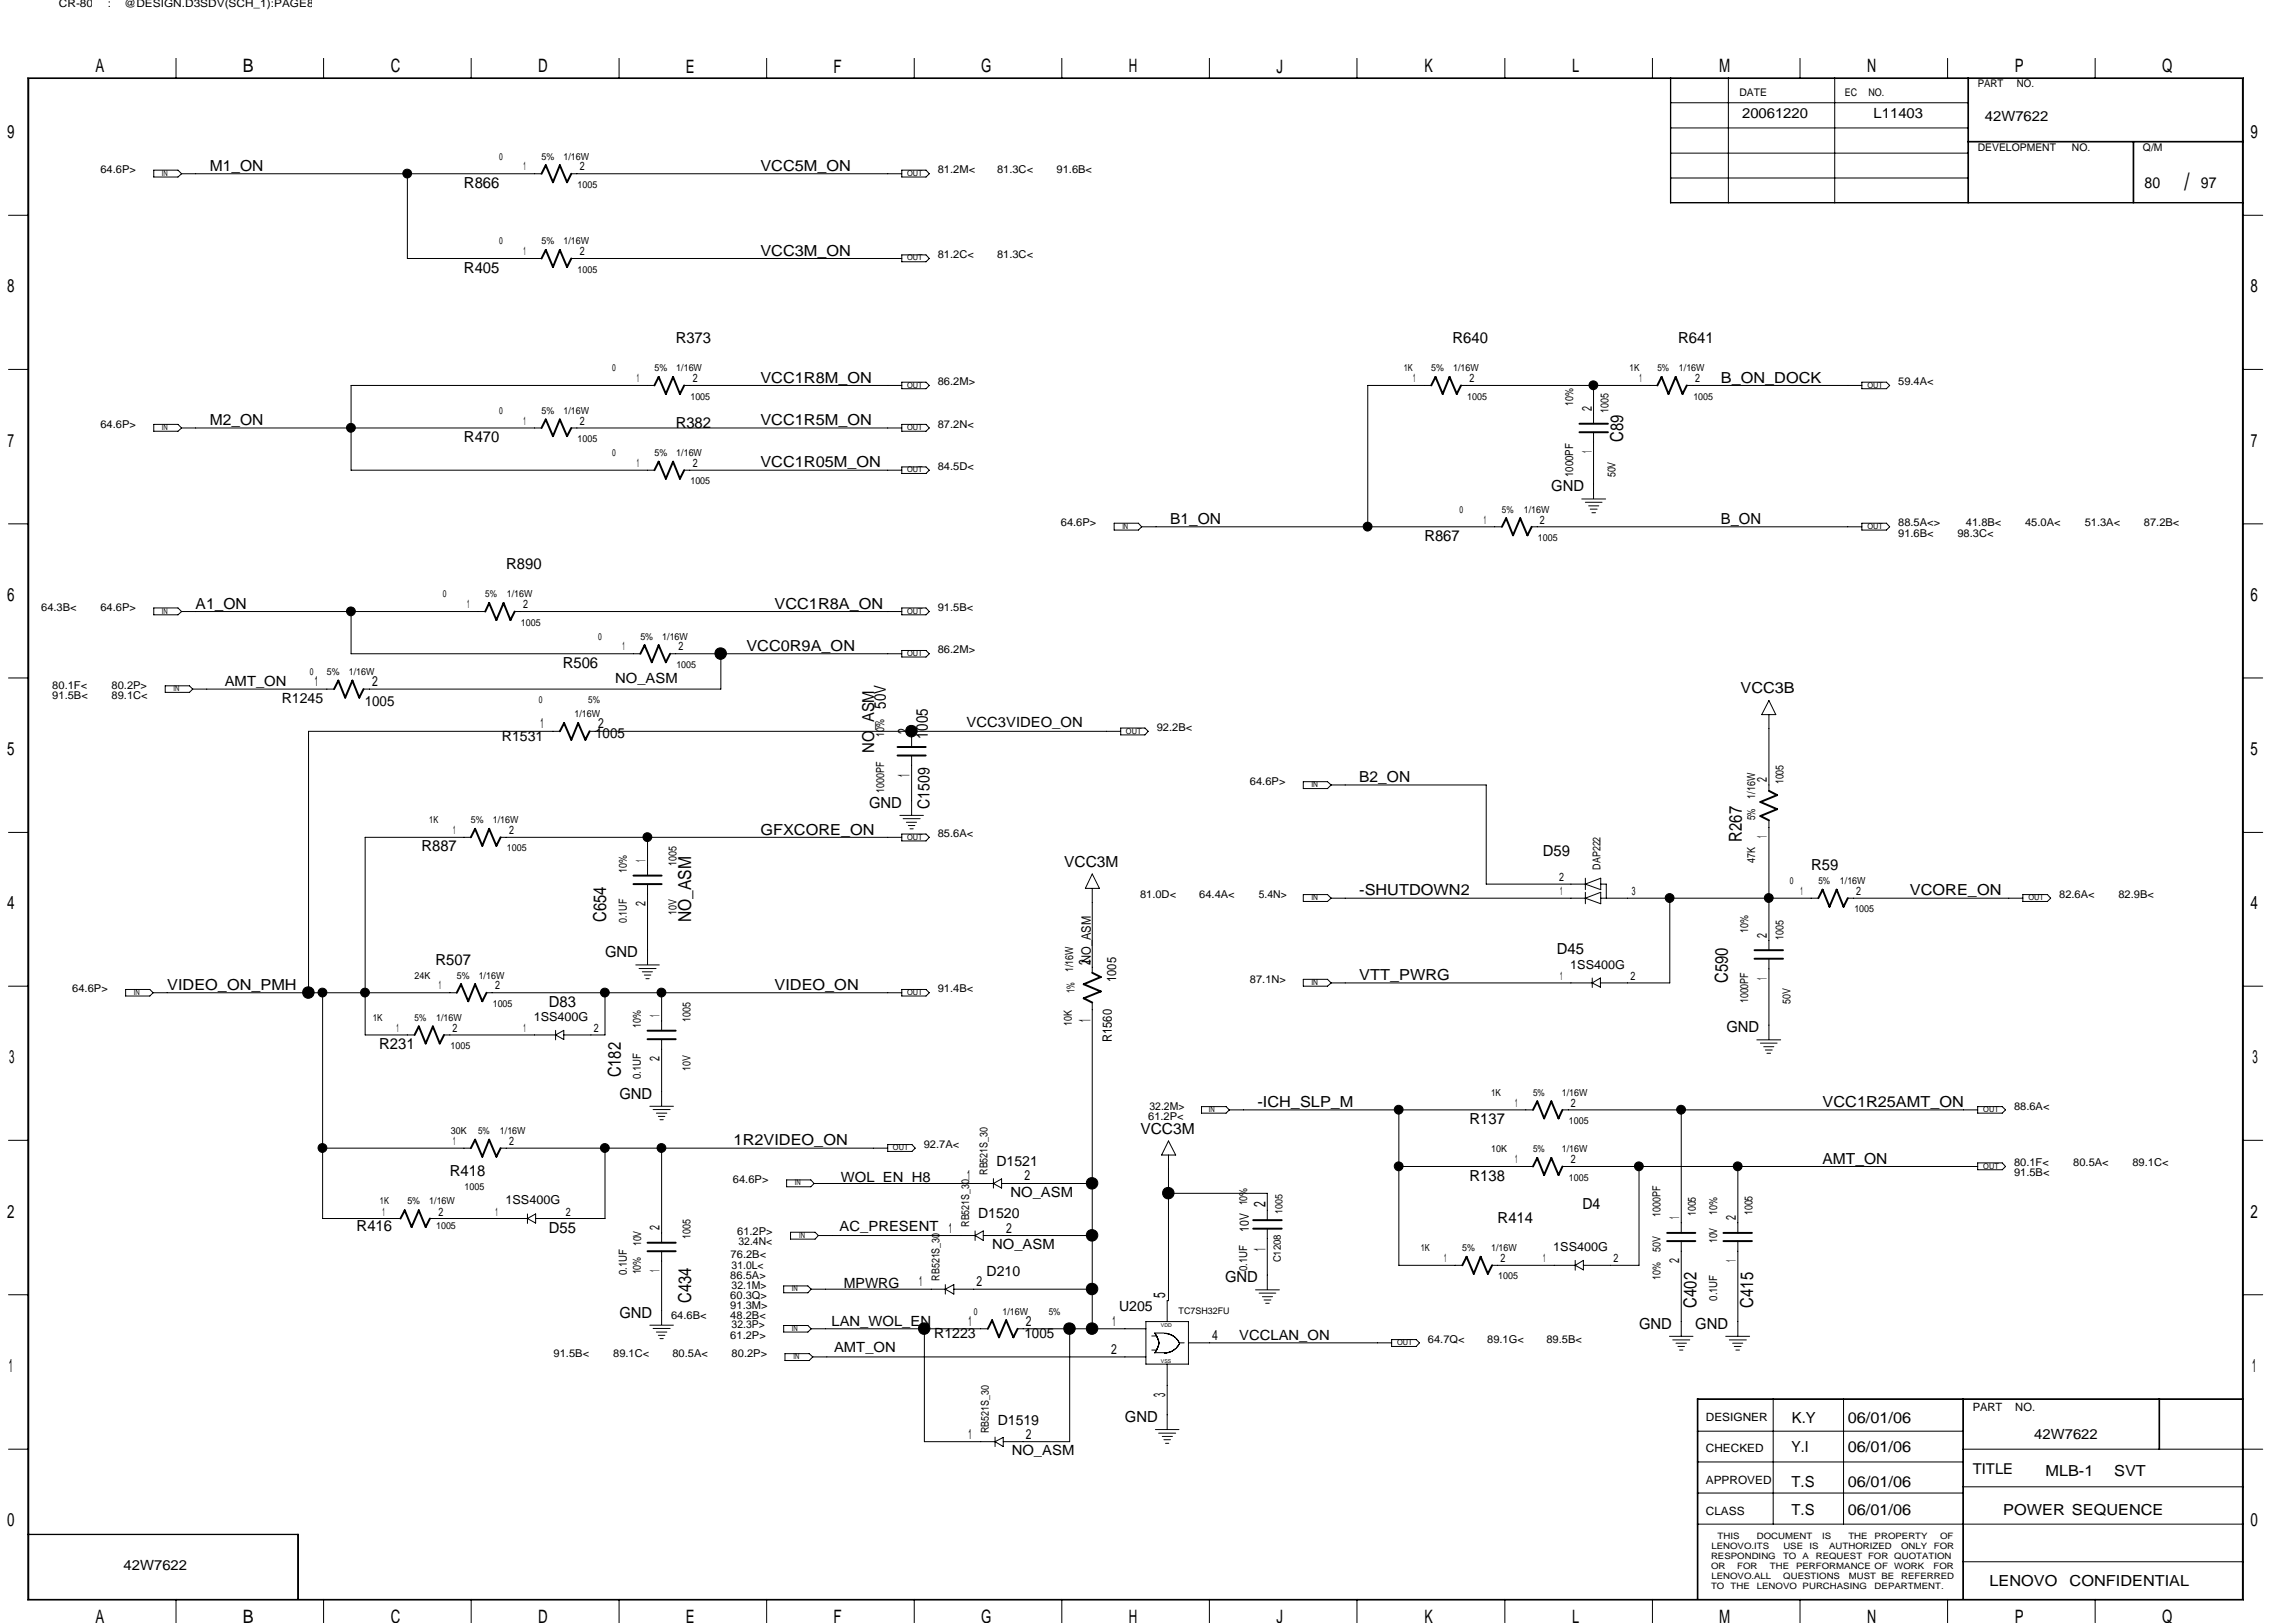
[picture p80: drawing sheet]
<svg xmlns="http://www.w3.org/2000/svg" width="297mm" height="210mm" viewBox="0 0 297 210" stroke-linecap="round" stroke-linejoin="round" font-family="sans-serif">
<defs><g id="words">
<text font-size="3.1" x="282.6" y="24.6">/</text>
<g font-size="2.4">
<text x="12.4" y="9.4">A</text>
<text x="31.4" y="9.4">B</text>
<text x="50.5" y="9.4">C</text>
<text x="69.6" y="9.4">D</text>
<text x="88.7" y="9.4">E</text>
<text x="107.8" y="9.4">F</text>
<text x="127" y="9.4">G</text>
<text x="146" y="9.4">H</text>
<text x="165.1" y="9.4">J</text>
<text x="184.3" y="9.4">K</text>
<text x="203.4" y="9.4">L</text>
<text x="222.4" y="9.4">M</text>
<text x="241.6" y="9.4">N</text>
<text x="260.6" y="9.4">P</text>
<text x="279.7" y="9.4">Q</text>
<text x=".9" y="17.9">9</text>
<text x="291.2" y="17.9">9</text>
<text x=".9" y="37.8">8</text>
<text x="291.2" y="37.8">8</text>
<text x="1" y="57.8">7</text>
<text x="291.2" y="57.8">7</text>
<text x=".9" y="77.8">6</text>
<text x="291.2" y="77.8">6</text>
<text x=".9" y="97.7">5</text>
<text x="291.2" y="97.7">5</text>
<text x=".9" y="117.6">4</text>
<text x="291.2" y="117.6">4</text>
<text x="1.2" y="137.6">3</text>
<text x="291.4" y="137.6">3</text>
<text x=".9" y="157.5">2</text>
<text x="291.2" y="157.5">2</text>
<text x="1.1" y="177.5">1</text>
<text x="291.4" y="177.5">1</text>
<text x=".9" y="197.4">0</text>
<text x="291.2" y="197.4">0</text>
<text x="12.4" y="210">A</text>
<text x="31.4" y="210">B</text>
<text x="50.5" y="210">C</text>
<text x="69.6" y="210">D</text>
<text x="127" y="210">G</text>
<text x="146" y="210">H</text>
<text x="184.3" y="210">K</text>
<text x="203.4" y="210">L</text>
<text x="222.4" y="210">M</text>
<text x="241.6" y="210">N</text>
<text x="260.6" y="210">P</text>
<text x="279.7" y="210">Q</text>
<text x="88.7" y="210">E</text>
<text x="107.8" y="210">F</text>
<text x="165.1" y="210">J</text>
</g>
<g font-size="2.3">
<text x="210" y="57.2" transform="rotate(-90 210 57.2)">C89</text>
<text x="225.3" y="108.9" transform="rotate(-90 225.3 108.9)">R267</text>
<text x="78.4" y="119.3" transform="rotate(-90 78.4 119.3)">C654</text>
<text x="89.4" y="119.3" transform="rotate(-90 89.4 119.3)">NO_ASM</text>
<text x="223.5" y="127.2" transform="rotate(-90 223.5 127.2)">C590</text>
<text x="80.3" y="139.4" transform="rotate(-90 80.3 139.4)">C182</text>
<text x="89.4" y="168.6" transform="rotate(-90 89.4 168.6)">C434</text>
<text x="219.5" y="169.2" transform="rotate(-90 219.5 169.2)">C402</text>
<text x="226.8" y="169.2" transform="rotate(-90 226.8 169.2)">C415</text>
</g>
<g font-size="2.1">
<text x="114.6" y="91.7" transform="rotate(-90 114.6 91.7)">50V</text>
<text x="117.7" y="95" transform="rotate(-90 117.7 95)">2</text>
<text x="120.1" y="95.5" transform="rotate(-90 120.1 95.5)">1005</text>
<text x="113.1" y="97.4" transform="rotate(-90 113.1 97.4)">NO_ASM</text>
<text x="117.7" y="100.6" transform="rotate(-90 117.7 100.6)">1</text>
<text x="120.3" y="104.7" transform="rotate(-90 120.3 104.7)">C1509</text>
<text x="141.1" y="124.8" transform="rotate(-90 141.1 124.8)">2</text>
<text x="141.1" y="132.2" transform="rotate(-90 141.1 132.2)">1</text>
<text x="163.7" y="161.8" transform="rotate(-90 163.7 161.8)">1</text>
<text x="163.7" y="156.2" transform="rotate(-90 163.7 156.2)">2</text>
<text x="150.7" y="167.9" transform="rotate(-90 150.7 167.9)">5</text>
<text x="150.7" y="180.8" transform="rotate(-90 150.7 180.8)">3</text>
</g>
<g font-size="2">
<text x="27.1" y="22.1">M1_ON</text>
<text x="98.4" y="22.1">VCC5M_ON</text>
<text x="60" y="24.3">R866</text>
<text x="277.4" y="24.3">80</text>
<text x="284.7" y="24.3">97</text>
<text x="60" y="35.3">R405</text>
<text x="98.4" y="33.1">VCC3M_ON</text>
<text x="87.4" y="44.4">R373</text>
<text x="187.9" y="44.4">R640</text>
<text x="217.1" y="44.4">R641</text>
<text x="98.4" y="49.5">VCC1R8M_ON</text>
<text x="222.6" y="49.5">B_ON_DOCK</text>
<text x="27.1" y="55">M2_ON</text>
<text x="60" y="57.2">R470</text>
<text x="87.4" y="55.4">R382</text>
<text x="98.4" y="55">VCC1R5M_ON</text>
<text x="98.4" y="60.5">VCC1R05M_ON</text>
<text x="200.7" y="63.6">GND</text>
<text x="151.4" y="67.8">B1_ON</text>
<text x="184.3" y="70">R867</text>
<text x="222.6" y="67.8">B_ON</text>
<text x="65.5" y="73.6">R890</text>
<text x="25.3" y="78.7">A1_ON</text>
<text x="100.2" y="78.7">VCC1R8A_ON</text>
<text x="72.8" y="86.4">R506</text>
<text x="96.6" y="84.2">VCC0R9A_ON</text>
<text x="225.2" y="89.7">VCC3B</text>
<text x="175.8" y="101.2">B2_ON</text>
<text x="98.4" y="108">GFXCORE_ON</text>
<text x="112.4" y="104.5">GND</text>
<text x="54.5" y="110.2">R887</text>
<text x="137.7" y="112.2">VCC3M</text>
<text x="199.6" y="110.7">D59</text>
<text x="234.3" y="112.5">R59</text>
<text x="175.8" y="115.8">-SHUTDOWN2</text>
<text x="247.1" y="115.8">VCORE_ON</text>
<text x="56.3" y="124.8">R507</text>
<text x="78.3" y="123.9">GND</text>
<text x="201.4" y="123.5">D45</text>
<text x="21.6" y="128.1">VIDEO_ON_PMH</text>
<text x="71" y="130.3">D83</text>
<text x="100.2" y="128.1">VIDEO_ON</text>
<text x="175.8" y="126.8">VTT_PWRG</text>
<text x="49.1" y="135.8">R231</text>
<text x="223.3" y="133.6">GND</text>
<text x="80.1" y="142.2">GND</text>
<text x="162.7" y="143.2">-ICH_SLP_M</text>
<text x="235.8" y="143.2">VCC1R25AMT_ON</text>
<text x="94.9" y="148.2">1R2VIDEO_ON</text>
<text x="147.5" y="146.7">VCC3M</text>
<text x="190.1" y="145.4">R137</text>
<text x="58.2" y="152.2">R418</text>
<text x="190.1" y="152.7">R138</text>
<text x="235.8" y="150.5">AMT_ON</text>
<text x="46.1" y="159.3">R416</text>
<text x="71" y="159.5">D55</text>
<text x="193.8" y="158.2">R414</text>
<text x="204.7" y="156.4">D4</text>
<text x="158.5" y="165.9">GND</text>
<text x="80.1" y="170.5">GND</text>
<text x="212" y="171.9">GND</text>
<text x="219.3" y="171.9">GND</text>
<text x="145.5" y="184">GND</text>
<text x="231.8" y="184.1">K.Y</text>
<text x="239.1" y="184.1">06/01/06</text>
<text x="231.8" y="187.8">Y.I</text>
<text x="239.1" y="187.8">06/01/06</text>
<text x="264.6" y="190.9">MLB-1</text>
<text x="273.5" y="190.9">SVT</text>
<text x="231.8" y="196">T.S</text>
<text x="231.8" y="192.4">T.S</text>
<text x="239.1" y="192.4">06/01/06</text>
<text x="239.1" y="196">06/01/06</text>
<text x="259.2" y="196">POWER SEQUENCE</text>
<text x="257.4" y="205.2">LENOVO</text>
<text x="267.8" y="205.2">CONFIDENTIAL</text>
</g>
<text font-size="1.9" x="255.2" y="190.7">TITLE</text>
<g font-size="1.8">
<text x="225.4" y="15.3">20061220</text>
<text x="242.4" y="15.3">L11403</text>
<text x="256.8" y="15.7">42W7622</text>
<text x="205.9" y="53.2" transform="rotate(-90 205.9 53.2)">2</text>
<text x="205.9" y="58.6" transform="rotate(-90 205.9 58.6)">1</text>
<text x="29.1" y="88.7">AMT_ON</text>
<text x="40.7" y="88.7">1</text>
<text x="48.1" y="88.7">2</text>
<text x="79.6" y="88.4">NO_ASM</text>
<text x="36.4" y="90.9">R1245</text>
<text x="47.2" y="91.3">1005</text>
<text x="64.9" y="95.9">R1531</text>
<text x="69.9" y="94.2">1</text>
<text x="77" y="95.5">1005</text>
<text x="77.4" y="94.2">2</text>
<text x="125" y="94.1">VCC3VIDEO_ON</text>
<text x="228.6" y="101.2" transform="rotate(-90 228.6 101.2)">2</text>
<text x="83.5" y="111.5" transform="rotate(-90 83.5 111.5)">1</text>
<text x="228.6" y="108.5" transform="rotate(-90 228.6 108.5)">1</text>
<text x="83.5" y="117.2" transform="rotate(-90 83.5 117.2)">2</text>
<text x="228.6" y="121.3" transform="rotate(-90 228.6 121.3)">2</text>
<text x="85.3" y="131.6" transform="rotate(-90 85.3 131.6)">1</text>
<text x="228.6" y="126.7" transform="rotate(-90 228.6 126.7)">1</text>
<text x="85.3" y="137.3" transform="rotate(-90 85.3 137.3)">2</text>
<text x="108.8" y="152.9">WOL_EN_H8</text>
<text x="125.1" y="152.7">1</text>
<text x="128.9" y="150.9">D1521</text>
<text x="130.7" y="154.9">NO_ASM</text>
<text x="132.5" y="152.7">2</text>
<text x="85.3" y="159.1" transform="rotate(-90 85.3 159.1)">2</text>
<text x="108.6" y="159.3">AC_PRESENT</text>
<text x="122.8" y="159.5">1</text>
<text x="126.5" y="157.6">D1520</text>
<text x="128.4" y="161.6">NO_ASM</text>
<text x="130.2" y="159.5">2</text>
<text x="217.3" y="157.7" transform="rotate(-90 217.3 157.7)">1</text>
<text x="224.6" y="157.9" transform="rotate(-90 224.6 157.9)">2</text>
<text x="85.3" y="164.5" transform="rotate(-90 85.3 164.5)">1</text>
<text x="109.2" y="166.6">MPWRG</text>
<text x="118.9" y="166.4">1</text>
<text x="126.3" y="166.4">2</text>
<text x="127.6" y="165.1">D210</text>
<text x="217.3" y="163.4" transform="rotate(-90 217.3 163.4)">2</text>
<text x="224.6" y="163.3" transform="rotate(-90 224.6 163.3)">1</text>
<text x="107.6" y="171.5">LAN_WOL_EN</text>
<text x="120.9" y="173.1">R1223</text>
<text x="125.3" y="171.5">1</text>
<text x="132.5" y="173.1">1005</text>
<text x="132.7" y="171.5">2</text>
<text x="143.9" y="171.5">1</text>
<text x="144.8" y="169.7">U205</text>
<text x="156.8" y="173.4">4</text>
<text x="160.3" y="173.4">VCCLAN_ON</text>
<text x="107.9" y="175">AMT_ON</text>
<text x="143.8" y="175.2">2</text>
<text x="129.1" y="184.3">D1519</text>
<text x="125.3" y="186.1">1</text>
<text x="130.9" y="188.3">NO_ASM</text>
<text x="132.7" y="186.1">2</text>
<text x="263.2" y="186.1">42W7622</text>
<text x="16" y="203.1">42W7622</text>
</g>
<g font-size="1.7">
<text x="141.1" y="124.6" transform="rotate(-90 141.1 124.6)">NO_ASM</text>
<text x="144.4" y="127" transform="rotate(-90 144.4 127)">1005</text>
<text x="143.8" y="134.8" transform="rotate(-90 143.8 134.8)">R1560</text>
<text x="161.6" y="159.4" transform="rotate(-90 161.6 159.4)">10V</text>
</g>
<g font-size="1.6">
<text x="203.2" y="125.3">1SS400G</text>
<text x="69" y="132.1">1SS400G</text>
<text x="65.4" y="155.8">1SS400G</text>
<text x="201" y="161.9">1SS400G</text>
</g>
<g font-size="1.5">
<text x="67.7" y="22.1">1</text>
<text x="75" y="22.1">2</text>
<text x="67.7" y="33">1</text>
<text x="75" y="33">2</text>
<text x="82.4" y="49.4">1</text>
<text x="89.6" y="49.4">2</text>
<text x="182.8" y="49.4">1</text>
<text x="190.1" y="49.4">2</text>
<text x="212.1" y="49.4">1</text>
<text x="219.3" y="49.4">2</text>
<text x="67.7" y="54.9">1</text>
<text x="75" y="54.9">2</text>
<text x="82.4" y="60.4">1</text>
<text x="89.6" y="60.4">2</text>
<text x="192" y="67.7">1</text>
<text x="199.2" y="67.7">2</text>
<text x="60.4" y="78.7">1</text>
<text x="67.7" y="78.7">2</text>
<text x="80.5" y="84.2">1</text>
<text x="87.8" y="84.2">2</text>
<text x="58.6" y="107.9">1</text>
<text x="65.9" y="107.9">2</text>
<text x="201.7" y="114">2</text>
<text x="201.8" y="115.8">1</text>
<text x="211.1" y="115.8">3</text>
<text x="232.9" y="115.8">1</text>
<text x="240.2" y="115.8">2</text>
<text x="56.8" y="128">1</text>
<text x="64" y="128">2</text>
<text x="201.8" y="126.7">1</text>
<text x="210.9" y="126.7">2</text>
<text x="51.3" y="133.5">1</text>
<text x="58.5" y="133.5">2</text>
<text x="67.7" y="133.5">1</text>
<text x="76.8" y="133.5">2</text>
<text x="196" y="143.2">1</text>
<text x="203.2" y="143.2">2</text>
<text x="58.6" y="148.1">1</text>
<text x="65.9" y="148.1">2</text>
<text x="196" y="150.5">1</text>
<text x="203.2" y="150.5">2</text>
<text x="49.5" y="157.3">1</text>
<text x="56.7" y="157.3">2</text>
<text x="64.1" y="157.3">1</text>
<text x="73.2" y="157.3">2</text>
<text x="186.9" y="163.3">1</text>
<text x="194.1" y="163.3">2</text>
<text x="199.6" y="163.3">1</text>
<text x="208.7" y="163.3">2</text>
<text x="220.7" y="183.9">DESIGNER</text>
<text x="255.2" y="182.6">PART</text>
<text x="260.7" y="182.6">NO.</text>
<text x="220.7" y="191.9">APPROVED</text>
<text x="220.7" y="187.9">CHECKED</text>
<text x="220.7" y="196">CLASS</text>
</g>
<g font-size="1.4">
<text x="7.6" y=".9">CR-80</text>
<text x="14" y=".9">:</text>
<text x="16.1" y=".9">@DESIGN.D3SDV(SCH_1):PAGE8</text>
<text x="255.9" y="11.3">PART</text>
<text x="260.9" y="11.3">NO.</text>
<text x="225" y="12.4">DATE</text>
<text x="238.7" y="12.4">EC</text>
<text x="241.7" y="12.4">NO.</text>
<text x="13" y="22.4">64.6P&gt;</text>
<text x="121.3" y="22.4">81.2M&lt;</text>
<text x="129" y="22.4">81.3C&lt;</text>
<text x="136.7" y="22.4">91.6B&lt;</text>
<text x="255.9" y="19.6">DEVELOPMENT</text>
<text x="268.1" y="19.6">NO.</text>
<text x="277.2" y="19.6">Q/M</text>
<text x="121.3" y="33.4">81.2C&lt;</text>
<text x="129" y="33.4">81.3C&lt;</text>
<text x="121.3" y="49.8">86.2M&gt;</text>
<text x="203.5" y="52.5" transform="rotate(-90 203.5 52.5)">10%</text>
<text x="208.1" y="53.4" transform="rotate(-90 208.1 53.4)">1005</text>
<text x="245.6" y="49.8">59.4A&lt;</text>
<text x="13" y="55.3">64.6P&gt;</text>
<text x="121.3" y="55.3">87.2N&lt;</text>
<text x="121.3" y="60.8">84.5D&lt;</text>
<text x="203.5" y="61.7" transform="rotate(-90 203.5 61.7)">1000PF</text>
<text x="209" y="61.8" transform="rotate(-90 209 61.8)">50V</text>
<text x="137.2" y="68.1">64.6P&gt;</text>
<text x="245.6" y="68.1">88.5A&lt;&gt;</text>
<text x="245.6" y="69.4">91.6B&lt;</text>
<text x="253.2" y="69.4">98.3C&lt;</text>
<text x="254.3" y="68.1">41.8B&lt;</text>
<text x="262" y="68.1">45.0A&lt;</text>
<text x="269.7" y="68.1">51.3A&lt;</text>
<text x="277.4" y="68.1">87.2B&lt;</text>
<text x="5.3" y="79.1">64.3B&lt;</text>
<text x="13" y="79.1">64.6P&gt;</text>
<text x="121.3" y="79.1">91.5B&lt;</text>
<text x="6.8" y="89.1">80.1F&lt;</text>
<text x="14.4" y="89.1">80.2P&gt;</text>
<text x="121.3" y="84.5">86.2M&gt;</text>
<text x="6.8" y="90.4">91.5B&lt;</text>
<text x="14.4" y="90.4">89.1C&lt;</text>
<text x="114.4" y="95.3" transform="rotate(-90 114.4 95.3)">10%</text>
<text x="149.6" y="94.6">92.2B&lt;</text>
<text x="161.7" y="101.5">64.6P&gt;</text>
<text x="230.8" y="101.5" transform="rotate(-90 230.8 101.5)">1005</text>
<text x="114.4" y="102.6" transform="rotate(-90 114.4 102.6)">1000PF</text>
<text x="227.1" y="106.1" transform="rotate(-90 227.1 106.1)">5%</text>
<text x="227.1" y="103.3" transform="rotate(-90 227.1 103.3)">1/16W</text>
<text x="81.1" y="112.9" transform="rotate(-90 81.1 112.9)">10%</text>
<text x="87.5" y="112.1" transform="rotate(-90 87.5 112.1)">1005</text>
<text x="121.3" y="108.3">85.6A&lt;</text>
<text x="207" y="112.5" transform="rotate(-90 207 112.5)">DAP222</text>
<text x="227.1" y="111.6" transform="rotate(-90 227.1 111.6)">47K</text>
<text x="81.1" y="119.5" transform="rotate(-90 81.1 119.5)">0.1UF</text>
<text x="87.5" y="118.4" transform="rotate(-90 87.5 118.4)">10V</text>
<text x="147.5" y="116.2">81.0D&lt;</text>
<text x="155.1" y="116.2">64.4A&lt;</text>
<text x="162.9" y="116.2">5.4N&gt;</text>
<text x="266.4" y="116.2">82.6A&lt;</text>
<text x="274.1" y="116.2">82.9B&lt;</text>
<text x="138.8" y="125.8" transform="rotate(-90 138.8 125.8)">1/16W</text>
<text x="226.2" y="120.7" transform="rotate(-90 226.2 120.7)">10%</text>
<text x="230.8" y="121.6" transform="rotate(-90 230.8 121.6)">1005</text>
<text x="9.4" y="128.4">64.6P&gt;</text>
<text x="121.3" y="128.4">91.4B&lt;</text>
<text x="139" y="128.5" transform="rotate(-90 139 128.5)">1%</text>
<text x="161.7" y="127.1">87.1N&gt;</text>
<text x="226.2" y="129.8" transform="rotate(-90 226.2 129.8)">1000PF</text>
<text x="231.6" y="129.9" transform="rotate(-90 231.6 129.9)">50V</text>
<text x="82.9" y="133" transform="rotate(-90 82.9 133)">10%</text>
<text x="89.3" y="132.2" transform="rotate(-90 89.3 132.2)">1005</text>
<text x="138.7" y="132.7" transform="rotate(-90 138.7 132.7)">10K</text>
<text x="82.9" y="139.6" transform="rotate(-90 82.9 139.6)">0.1UF</text>
<text x="89.3" y="138.5" transform="rotate(-90 89.3 138.5)">10V</text>
<text x="148.7" y="143.6">32.2M&gt;</text>
<text x="260.6" y="143.6">88.6A&lt;</text>
<text x="119.5" y="148.5">92.7A&lt;</text>
<text x="148.5" y="144.9">61.2P&lt;</text>
<text x="94.8" y="153.1">64.6P&gt;</text>
<text x="127.8" y="152" transform="rotate(-90 127.8 152)">RB521S_30</text>
<text x="161.3" y="156" transform="rotate(-90 161.3 156)">10%</text>
<text x="260.6" y="150.9">80.1F&lt;</text>
<text x="260.6" y="152.2">91.5B&lt;</text>
<text x="268.2" y="150.9">80.5A&lt;</text>
<text x="275.9" y="150.9">89.1C&lt;</text>
<text x="82.9" y="161.2" transform="rotate(-90 82.9 161.2)">10V</text>
<text x="89.3" y="160.3" transform="rotate(-90 89.3 160.3)">1005</text>
<text x="95.4" y="159.8">61.2P&gt;</text>
<text x="95.5" y="161.1">32.4N&lt;</text>
<text x="125.4" y="158.8" transform="rotate(-90 125.4 158.8)">RB521S_30</text>
<text x="214.8" y="162" transform="rotate(-90 214.8 162)">50V</text>
<text x="214.8" y="157.4" transform="rotate(-90 214.8 157.4)">1000PF</text>
<text x="219.4" y="157.4" transform="rotate(-90 219.4 157.4)">1005</text>
<text x="222.2" y="160.9" transform="rotate(-90 222.2 160.9)">10V</text>
<text x="222.2" y="157.2" transform="rotate(-90 222.2 157.2)">10%</text>
<text x="226.7" y="157.2" transform="rotate(-90 226.7 157.2)">1005</text>
<text x="81.1" y="165" transform="rotate(-90 81.1 165)">0.1UF</text>
<text x="82.9" y="164.9" transform="rotate(-90 82.9 164.9)">10%</text>
<text x="94.5" y="165.4">86.5A&gt;</text>
<text x="94.5" y="162.8">76.2B&lt;</text>
<text x="94.7" y="166.8">32.1M&gt;</text>
<text x="94.7" y="164.1">31.0L&lt;</text>
<text x="121.5" y="165.7" transform="rotate(-90 121.5 165.7)">RB521S_30</text>
<text x="161.3" y="164.4" transform="rotate(-90 161.3 164.4)">0.1UF</text>
<text x="214.8" y="165.6" transform="rotate(-90 214.8 165.6)">10%</text>
<text x="86.8" y="170.7">64.6B&lt;</text>
<text x="94.5" y="173.2">61.2P&gt;</text>
<text x="94.5" y="168.1">60.3Q&gt;</text>
<text x="94.5" y="169.4">91.3M&gt;</text>
<text x="94.5" y="170.7">48.2B&lt;</text>
<text x="94.7" y="171.9">32.3P&gt;</text>
<text x="184.7" y="173.7">64.7Q&lt;</text>
<text x="192.4" y="173.7">89.1G&lt;</text>
<text x="200.1" y="173.7">89.5B&lt;</text>
<text x="222.2" y="168.3" transform="rotate(-90 222.2 168.3)">0.1UF</text>
<text x="71.6" y="175.5">91.5B&lt;</text>
<text x="79.3" y="175.5">89.1C&lt;</text>
<text x="87" y="175.5">80.5A&lt;</text>
<text x="94.7" y="175.5">80.2P&gt;</text>
<text x="127.9" y="185.4" transform="rotate(-90 127.9 185.4)">RB521S_30</text>
</g>
<g font-size="1.3">
<text x="64.6" y="20.7">0</text>
<text x="70.1" y="20.7">5%</text>
<text x="72.9" y="20.7">1/16W</text>
<text x="74.7" y="24.3">1005</text>
<text x="64.6" y="31.6">0</text>
<text x="70.1" y="31.6">5%</text>
<text x="72.9" y="31.6">1/16W</text>
<text x="74.7" y="35.3">1005</text>
<text x="64.6" y="53.5">0</text>
<text x="70.1" y="53.5">5%</text>
<text x="72.9" y="53.5">1/16W</text>
<text x="79.2" y="48">0</text>
<text x="84.7" y="48">5%</text>
<text x="87.5" y="48">1/16W</text>
<text x="89.3" y="51.7">1005</text>
<text x="181.6" y="48">1K</text>
<text x="185.2" y="48">5%</text>
<text x="188" y="48">1/16W</text>
<text x="189.8" y="51.7">1005</text>
<text x="210.8" y="48">1K</text>
<text x="214.4" y="48">5%</text>
<text x="217.2" y="48">1/16W</text>
<text x="219.1" y="51.7">1005</text>
<text x="74.7" y="57.2">1005</text>
<text x="79.2" y="59">0</text>
<text x="84.7" y="59">5%</text>
<text x="87.5" y="59">1/16W</text>
<text x="89.3" y="62.7">1005</text>
<text x="188.8" y="66.3">0</text>
<text x="194.3" y="66.3">5%</text>
<text x="197.1" y="66.3">1/16W</text>
<text x="199" y="70">1005</text>
<text x="57.3" y="77.3">0</text>
<text x="62.8" y="77.3">5%</text>
<text x="65.6" y="77.3">1/16W</text>
<text x="67.4" y="80.9">1005</text>
<text x="77.4" y="82.8">0</text>
<text x="82.8" y="82.8">5%</text>
<text x="85.7" y="82.8">1/16W</text>
<text x="40.1" y="87.3">0</text>
<text x="42.3" y="87.3">5%</text>
<text x="45.1" y="87.3">1/16W</text>
<text x="87.5" y="86.4">1005</text>
<text x="69.7" y="91">0</text>
<text x="74.3" y="92.8">1/16W</text>
<text x="76.1" y="91">5%</text>
<text x="55.5" y="106.5">1K</text>
<text x="60.9" y="106.5">5%</text>
<text x="63.7" y="106.5">1/16W</text>
<text x="65.6" y="110.2">1005</text>
<text x="231.6" y="114.4">0</text>
<text x="235.2" y="114.4">5%</text>
<text x="238" y="114.4">1/16W</text>
<text x="239.9" y="118">1005</text>
<text x="53.6" y="126.6">24K</text>
<text x="59.1" y="126.6">5%</text>
<text x="61.9" y="126.6">1/16W</text>
<text x="63.8" y="130.3">1005</text>
<text x="48.2" y="132.1">1K</text>
<text x="53.6" y="132.1">5%</text>
<text x="56.4" y="132.1">1/16W</text>
<text x="58.3" y="135.8">1005</text>
<text x="192.9" y="141.8">1K</text>
<text x="198.3" y="141.8">5%</text>
<text x="202.1" y="141.8">1/16W</text>
<text x="58.3" y="146.7">30K</text>
<text x="61.8" y="146.7">5%</text>
<text x="64.7" y="146.7">1/16W</text>
<text x="192.9" y="149.1">10K</text>
<text x="198.3" y="149.1">5%</text>
<text x="202.1" y="149.1">1/16W</text>
<text x="203" y="145.4">1005</text>
<text x="49.1" y="155.8">1K</text>
<text x="52.7" y="155.8">5%</text>
<text x="55.5" y="155.8">1/16W</text>
<text x="60.1" y="154">1005</text>
<text x="203" y="152.7">1005</text>
<text x="56.4" y="159">1005</text>
<text x="165.9" y="157" transform="rotate(-90 165.9 157)">1005</text>
<text x="183.8" y="161.9">1K</text>
<text x="189.2" y="161.9">5%</text>
<text x="192.9" y="161.9">1/16W</text>
<text x="165.7" y="163.3" transform="rotate(-90 165.7 163.3)">C1208</text>
<text x="193.8" y="165.5">1005</text>
<text x="126" y="170.1">0</text>
<text x="129.7" y="170.1">1/16W</text>
<text x="135.7" y="170.1">5%</text>
</g>
<text font-size="1.2" x="152.5" y="170.1">TC7SH32FU</text>
<g font-size="1.1">
<text x="221.4" y="203">OR</text>
<text x="221.4" y="201.7">RESPONDING</text>
<text x="221.4" y="200.4">LENOVO.ITS</text>
<text x="222.2" y="199.1">THIS</text>
<text x="224.7" y="203">FOR</text>
<text x="227.3" y="199.1">DOCUMENT</text>
<text x="229" y="203">THE</text>
<text x="230.7" y="201.7">TO</text>
<text x="230.7" y="200.4">USE</text>
<text x="232.4" y="203">PERFORMANCE OF</text>
<text x="233.2" y="201.7">A</text>
<text x="234.1" y="200.4">IS</text>
<text x="234.9" y="201.7">REQUEST FOR QUOTATION</text>
<text x="235.8" y="199.1">IS</text>
<text x="236.6" y="200.4">AUTHORIZED</text>
<text x="239.1" y="199.1">THE</text>
<text x="242.5" y="199.1">PROPERTY</text>
<text x="245.1" y="203">WORK</text>
<text x="246" y="200.4">ONLY</text>
<text x="250.1" y="203">FOR</text>
<text x="250.2" y="200.4">FOR</text>
<text x="251" y="199.1">OF</text>
<text x="221.4" y="205.6">TO</text>
<text x="221.4" y="204.3">LENOVO.ALL</text>
<text x="223.9" y="205.6">THE</text>
<text x="227.3" y="205.6">LENOVO PURCHASING</text>
<text x="230.7" y="204.3">QUESTIONS</text>
<text x="239.2" y="204.3">MUST BE</text>
<text x="242.5" y="205.6">DEPARTMENT.</text>
<text x="246" y="204.3">REFERRED</text>
</g>
<g font-size="1">
<text x="21" y="22.7">IN</text>
<text x="117.3" y="22.7">OUT</text>
<text x="117.3" y="33.7">OUT</text>
<text x="117.3" y="50.2">OUT</text>
<text x="241.6" y="50.2">OUT</text>
<text x="21" y="55.6">IN</text>
<text x="117.3" y="55.6">OUT</text>
<text x="117.3" y="61.1">OUT</text>
<text x="145.2" y="68.4">IN</text>
<text x="241.6" y="68.4">OUT</text>
<text x="21" y="79.4">IN</text>
<text x="117.3" y="79.4">OUT</text>
<text x="22.4" y="89.4">IN</text>
<text x="117.3" y="84.9">OUT</text>
<text x="145.7" y="94.9">OUT</text>
<text x="169.7" y="101.8">IN</text>
<text x="117.3" y="108.6">OUT</text>
<text x="169.7" y="116.5">IN</text>
<text x="262.4" y="116.5">OUT</text>
<text x="17.3" y="128.7">IN</text>
<text x="117.3" y="128.7">OUT</text>
<text x="169.7" y="127.4">IN</text>
<text x="156.4" y="143.9">IN</text>
<text x="256.6" y="143.9">OUT</text>
<text x="115.5" y="148.8">OUT</text>
<text x="102.8" y="153.3">IN</text>
<text x="256.6" y="151.2">OUT</text>
<text x="103.4" y="160.1">IN</text>
<text x="102.4" y="167">IN</text>
<text x="102.4" y="172.2">IN</text>
<text x="102.7" y="175.8">IN</text>
<text x="180.8" y="174">OUT</text>
</g>
<g font-size=".7">
<text x="150.2" y="171.7">VDD</text>
<text x="150.2" y="176.3">VSS</text>
</g>
</g></defs>
<g fill="none" stroke="#000" stroke-width=".25">
<path d="M70.1 33.4l.5-1.1 .9 2.2 .9-2.2 1 2.2 .5-1.1M70.1 22.5l.5-1.1 .9 2.2 .9-2.2 1 2.2 .5-1.1M70.1 55.4l.5-1.1 .9 2.1 .9-2.1 1 2.1 .5-1M84.7 49.9l.5-1.1 .9 2.2 1-2.2 .9 2.2 .5-1.1M185.2 49.9l.5-1.1 .9 2.2 .9-2.2 1 2.2 .5-1.1M204.3 55.9h3.7M204.3 54.8h3.7M214.4 49.9l.6-1.1 .9 2.2 .9-2.2 .9 2.2 .5-1.1M62.8 79.1l.5-1.1 .9 2.2 .9-2.2 .9 2.2 .6-1.1M84.7 60.8l.5-1.1 .9 2.2 1-2.2 .9 2.2 .5-1.1M194.3 68.2l.6-1.1 .8 2.2 1-2.2 .9 2.2 .6-1.1M43.2 89.2l.6-1.1 .9 2.2 .9-2.2 .9 2.2 .5-1.1"/>
<path d="M72.4 94.6l.6-1 .9 2.1 .9-2.1 .9 2.1 .6-1.1M82.8 84.6l.6-1.1 .9 2.2 .9-2.2 .9 2.2 .6-1.1M116.1 97.7h3.7M116.1 96.6h3.7M60.9 108.3l.6-1.1 .9 2.2 .9-2.2 .9 2.2 .6-1.1M82 113.3h3.6M82 114.4h3.6M228.9 102.3l1 .6-2.1 .9 2.1 .9-2.1 .9 1.1 .5M235.2 116.2l.6-1.1 .9 2.2 .9-2.2 .9 2.2 .6-1.1M53.6 133.9l.6-1.1 .9 2.2 .9-2.2 .9 2.2 .5-1.1M59.1 128.4l.5-1.1 1 2.2 .9-2.2 .9 2.2 .5-1.1M83.8 133.3h3.6"/>
<path d="M83.8 134.5h3.6M141.3 125.9l1.1 .5-2.2 .9 2.2 1-2.2 .9 1.1 .5M227 124h3.7M227 122.9h3.7M51.8 157.6l.6-1 .9 2.1 .9-2.1 .9 2.1 .5-1.1M60.9 148.5l.6-1.1 .9 2.2 .9-2.2 .9 2.2 .6-1.1M162.1 159h3.7M162.1 157.9h3.7M198.3 150.9l.6-1.1 .9 2.2 .9-2.2 .9 2.2 .5-1.1M198.3 143.6l.6-1.1 .9 2.2 .9-2.2 .9 2.2 .5-1.1M215.7 159.5h3.6M223 159.5h3.6"/>
<path d="M83.8 161.9h3.6M83.8 160.8h3.6M127.8 171.9l.6-1.1 .8 2.2 1-2.2 .9 2.2 .6-1.1M189.2 163.7l.5-1.1 1 2.2 .9-2.2 .9 2.2 .5-1.1M215.7 160.6h3.6M223 160.6h3.6"/>
</g>
<g fill="none" stroke="#000" stroke-width=".13">
<path d="M3.6 10.1h286.6v196.9h-286.6zM3.7 10.2h286.4v196.7h-286.4zM22.8 7.5v2.6M41.9 7.5v2.6M61 7.5v2.6M80.1 7.5v2.6M99.2 7.5v2.6M118.3 7.5v2.6M137.4 7.5v2.6M156.5 7.5v2.6M175.6 7.5v2.6M194.7 7.5v2.6"/>
<path d="M213.8 7.5v2.6M216.1 10.1v16.1h74.1M216.1 19.8h38.5M216.1 16.6h38.5M216.1 13.3h38.5M216.2 10.1v16.1M223.6 10.1v16.1M232.9 7.5v2.6M237.4 10.1v16.1M252 7.5v2.6M254.6 18.4h35.6M254.6 10.1v16.1"/>
<path d="M254.6 18.3h35.6M254.7 10.1v16.1M271.1 7.5v2.6M276 18.4v7.8M276.1 18.4v7.8M1.1 27.9h2.5M19.9 22h3.1l.5 .5-.5 .4h-3.1zM23.5 22.5h46.6M52.7 22.5v10.9h17.4M73.9 33.4h42.8M73.9 22.5h42.8M116.7 22h3.1l.4 .5-.4 .4h-3.1z"/>
<path d="M116.7 33h3.1l.4 .4-.4 .5h-3.1zM216.1 26.2h74.1M216.2 23h38.4M290.2 27.9h2.5M1.1 47.8h2.5M19.9 54.9h3.1l.5 .5-.5 .4h-3.1zM23.5 55.4h46.6M73.9 55.4h42.8M84.7 49.9h-39.3v10.9h39.3M88.5 49.9h28.2M116.7 49.4h3.1l.4 .5-.4 .4h-3.1zM116.7 54.9h3.1l.4 .5-.4 .4h-3.1z"/>
<path d="M185.2 49.9h-8.2v18.3M189 49.9h25.4M206.2 49.9v4.9M206.2 55.9v8.6M218.2 49.9h22.7M240.9 49.4h3.1l.5 .5-.5 .4h-3.1zM290.2 47.8h2.5M1.1 67.8h2.5M19.9 78.7h3.1l.5 .4-.5 .4h-3.1zM23.5 79.1h39.3M45.4 79.1v5.5h37.4M66.6 79.1h50.1"/>
<path d="M88.5 60.8h28.2M116.7 60.4h3.1l.4 .4-.4 .5h-3.1zM116.7 78.7h3.1l.4 .4-.4 .4h-3.1zM144.1 67.7h3.2l.4 .5-.4 .4h-3.2zM147.7 68.2h46.6M198.2 68.2h42.7M204.6 64.6h3.1M205.1 65h2.2M205.5 65.4h1.3M205.7 65.9h.9M205.9 66.3h.5M240.9 67.7h3.1l.5 .5-.5 .4h-3.1z"/>
<path d="M290.2 67.8h2.5M1.1 87.7h2.5M21.4 88.7h3.1l.4 .5-.4 .4h-3.1zM24.9 89.2h18.3M72.4 94.6h-32.5v33.8M76.3 94.6h68.7M86.7 84.6h30M93.3 84.6v4.6h-46.3M116.7 84.2h3.1l.4 .4-.4 .4h-3.1zM117.9 94.6v2M117.9 97.7v7.7M145 94.2h3.1l.4 .4-.4 .5h-3.1z"/>
<path d="M228.9 92.5v9.8M228.9 90.6l.8 1.9h-1.8zM290.2 87.7h2.5M1.1 107.7h2.5M60.9 108.3h-13.7v25.6h6.4M64.8 108.3h51.9M83.8 108.3v5M83.8 114.4v10.4M116.4 105.5h3.1M116.7 107.9h3.1l.4 .4-.4 .5h-3.1zM116.8 105.9h2.2M117.3 106.4h1.3"/>
<path d="M117.5 106.8h.9M117.7 107.2h.4M141.3 113.1l.9 1.8h-1.8zM141.3 114.9v11M168.6 115.7h3.1l.5 .5-.5 .4h-3.1zM168.6 101.1h3.1l.5 .5-.5 .4h-3.1zM172.2 101.6h20.1v12.8h12.8M172.2 116.2h32.9M205.1 113.6v1.5M205.1 115.4v1.5M205.1 114.4l2-.8v1.5zM205.1 116.2l2-.8v1.5z"/>
<path d="M207.1 114.4h.7v1.8M207.1 116.2h28.1M216 116.2v11h-9M228.9 106.1v16.8M239.1 116.2h22.6M261.7 115.7h3.2l.4 .5-.4 .4h-3.2zM290.2 107.7h2.5M1.1 127.6h2.5M16.3 128h3.1l.4 .4-.4 .5h-3.1zM19.8 128.4h39.3M41.7 128.4v29.2h10.1M57.4 133.9h14.5"/>
<path d="M62.9 128.4h53.8M71.9 133.3v1.2M71.9 133.9l1-.6v1.2zM78.3 128.4v5.5h-5.4M82.3 124.8h3M82.7 125.3h2.2M83.1 125.7h1.3M83.4 126.2h.8M83.6 126.6h.4M85.6 128.4v4.9M85.6 134.5v8.5M116.7 128h3.1l.4 .4-.4 .5h-3.1z"/>
<path d="M141.3 129.7v42.2M168.6 126.7h3.1l.5 .5-.5 .4h-3.1zM172.2 127.2h33.8M206 126.5v1.3M206 127.2l1-.7v1.2zM227.3 134.5h3.1M227.8 135h2.1M228.2 135.4h1.3M228.4 135.8h.9M228.6 136.3h.5M228.9 124v10.5M290.2 127.6h2.5"/>
<path d="M1.1 147.5h2.5M41.7 148.5h19.2M55.6 157.6h12.6M64.8 148.5h50M68.2 157.1v1.2M68.2 157.6l1.1-.5v1.1zM78.3 148.5v9.1h-9M84.1 143.1h3M84.5 143.6h2.2M84.9 144h1.4M85.2 144.4h.8M85.4 144.9h.4"/>
<path d="M85.6 148.5v12.3M101.8 152.7h3.1l.4 .4-.4 .4h-3.1zM102.3 159.4h3.1l.5 .5-.5 .4h-3.1zM105.3 153.1h23.2M105.9 159.9h20.3M114.8 148.1h3.2l.4 .4-.4 .5h-3.2zM126.2 159.3v1.2M126.2 159.9l1-.6v1.2zM127.2 159.9h14.1M128.5 152.5v1.2M128.5 153.1l1.1-.6v1.2zM129.6 153.1h11.7"/>
<path d="M151.2 149.4v18.9h-.2v2.7M151.2 154.4h12.8v3.5M151.2 147.6l.9 1.8h-1.8zM155.4 143.2h3.2l.4 .4-.4 .4h-3.2zM159 143.6h39.3M164 159v7.8M181 150.9h17.3M181 143.6v20.1h8.2M202.1 143.6h53.8M202.1 150.9h53.8M212 150.9v12.8h-7.2M217.5 143.6v15.9"/>
<path d="M224.8 150.9v8.6M255.9 143.2h3.1l.5 .4-.5 .4h-3.1zM255.9 150.5h3.1l.5 .4-.5 .4h-3.1zM290.2 147.5h2.5M1.1 167.5h2.5M84.1 171.4h3M84.5 171.9h2.2M84.9 172.3h1.4M85.2 172.8h.8M85.4 173.2h.4M85.6 161.9v9.5M101.4 171.5h3.1l.4 .4-.4 .4h-3.1z"/>
<path d="M101.4 166.4h3.1l.4 .4-.4 .5h-3.1zM101.6 175.1h3.1l.5 .5-.5 .4h-3.1zM104.9 171.9h22.9M104.9 166.8h17.4M105.2 175.6h43M119.6 171.9v14.6h9.1M122.3 166.2v1.2M122.3 166.8l1.1-.6v1.2zM123.4 166.8h17.9M131.7 171.9h16.5M138.4 171.9v14.6h-8.6M148.2 171h5.6v5.5h-5.6z"/>
<path d="M149 172.8h.6M149 174.7h.6M149.3 175h1.3M149.3 172.5h1.3M149.4 172.5l.3 .4 .2 .8M149.7 174.4v.1M149.9 173.8l-.2 .8-.3 .4M150.7 172.5l.9 .2 .5 .4M151 176.5v8.4M151.6 174.8h.1M152.1 174.5l-.6 .4-.9 .1M152.2 173.2l.4 .5"/>
<path d="M152.6 173.9h.1M152.6 173.8l-.4 .6M152.7 173.7h.5M153.8 173.7h26.2M162.4 166.9h3.1M162.9 167.3h2.2M163.3 167.8h1.3M163.5 168.2h.9M163.7 168.6h.5M180 173.3h3.2l.4 .4-.4 .5h-3.2zM193 163.7h10.8M203.8 163.1v1.2"/>
<path d="M203.8 163.7l1-.6v1.2zM216 172.9h3M216.4 173.4h2.2M216.8 173.8h1.4M217.1 174.2h.8M217.3 174.7h.4M217.5 160.6v12.2M223.3 172.9h3.1M223.7 173.4h2.2M224.2 173.8h1.3M224.4 174.2h.9M224.6 174.7h.4"/>
<path d="M224.8 160.6v12.2M290.2 167.5h2.5M1.1 187.5h2.5M3.6 198.5h35v8.4M3.6 198.5h35M38.5 198.5v8.4M128.7 185.9v1.3M128.7 186.5l1.1-.5v1.2zM149.5 185h3M149.9 185.4h2.2M150.4 185.8h1.3M150.6 186.3h.8"/>
<path d="M150.8 186.7h.4M219.6 197.2h70.6M219.6 181.1h70.6M219.6 193.2h34.4M219.6 189.1h34.4M219.6 185.2h34.4M219.7 181v25.9M229.4 181v16.2M238.5 181v16.2M254 187.5h38.7M254 181v25.9M254 192.4h36.2"/>
<path d="M279.3 181v6.5M279.4 181v6.5M290.2 181h-70.6v25.9M22.8 206.9v3M41.9 206.9v3M61 206.9v3M80.1 206.9v3M99.2 206.9v3M118.3 206.9v3M137.4 206.9v3M156.5 206.9v3M175.6 206.9v3"/>
<path d="M194.7 206.9v3M213.8 206.9v3M232.9 206.9v3M252 206.9v3M254 202.1h36.2M271.1 206.9v3"/>
</g>
<g fill="#000" stroke="#000" stroke-width=".13">
<circle cx="52.7" cy="22.5" r=".57"/>
<circle cx="45.4" cy="55.3" r=".57"/>
<circle cx="206.1" cy="49.8" r=".57"/>
<circle cx="45.4" cy="79.1" r=".57"/>
<circle cx="176.9" cy="68.1" r=".57"/>
<circle cx="93.2" cy="84.6" r=".75"/>
<circle cx="117.9" cy="94.6" r=".75"/>
<circle cx="83.8" cy="108.3" r=".57"/>
<circle cx="216" cy="116.2" r=".57"/>
<circle cx="228.8" cy="116.2" r=".57"/>
<circle cx="39.9" cy="128.4" r=".75"/>
<circle cx="41.7" cy="128.4" r=".57"/>
<circle cx="47.2" cy="128.4" r=".57"/>
<circle cx="78.3" cy="128.4" r=".57"/>
<circle cx="85.6" cy="128.4" r=".57"/>
<circle cx="41.7" cy="148.5" r=".57"/>
<circle cx="78.3" cy="148.5" r=".57"/>
<circle cx="85.6" cy="148.5" r=".57"/>
<circle cx="141.3" cy="159.8" r=".75"/>
<circle cx="141.3" cy="153.1" r=".75"/>
<circle cx="151.1" cy="154.4" r=".75"/>
<circle cx="181" cy="143.6" r=".57"/>
<circle cx="181" cy="150.9" r=".57"/>
<circle cx="212" cy="150.9" r=".57"/>
<circle cx="217.5" cy="143.6" r=".57"/>
<circle cx="224.8" cy="150.9" r=".57"/>
<circle cx="119.6" cy="171.9" r=".75"/>
<circle cx="138.4" cy="171.9" r=".75"/>
<circle cx="141.3" cy="171.9" r=".75"/>
<circle cx="141.3" cy="166.8" r=".75"/>
</g>
<use href="#words"/>
</svg>
